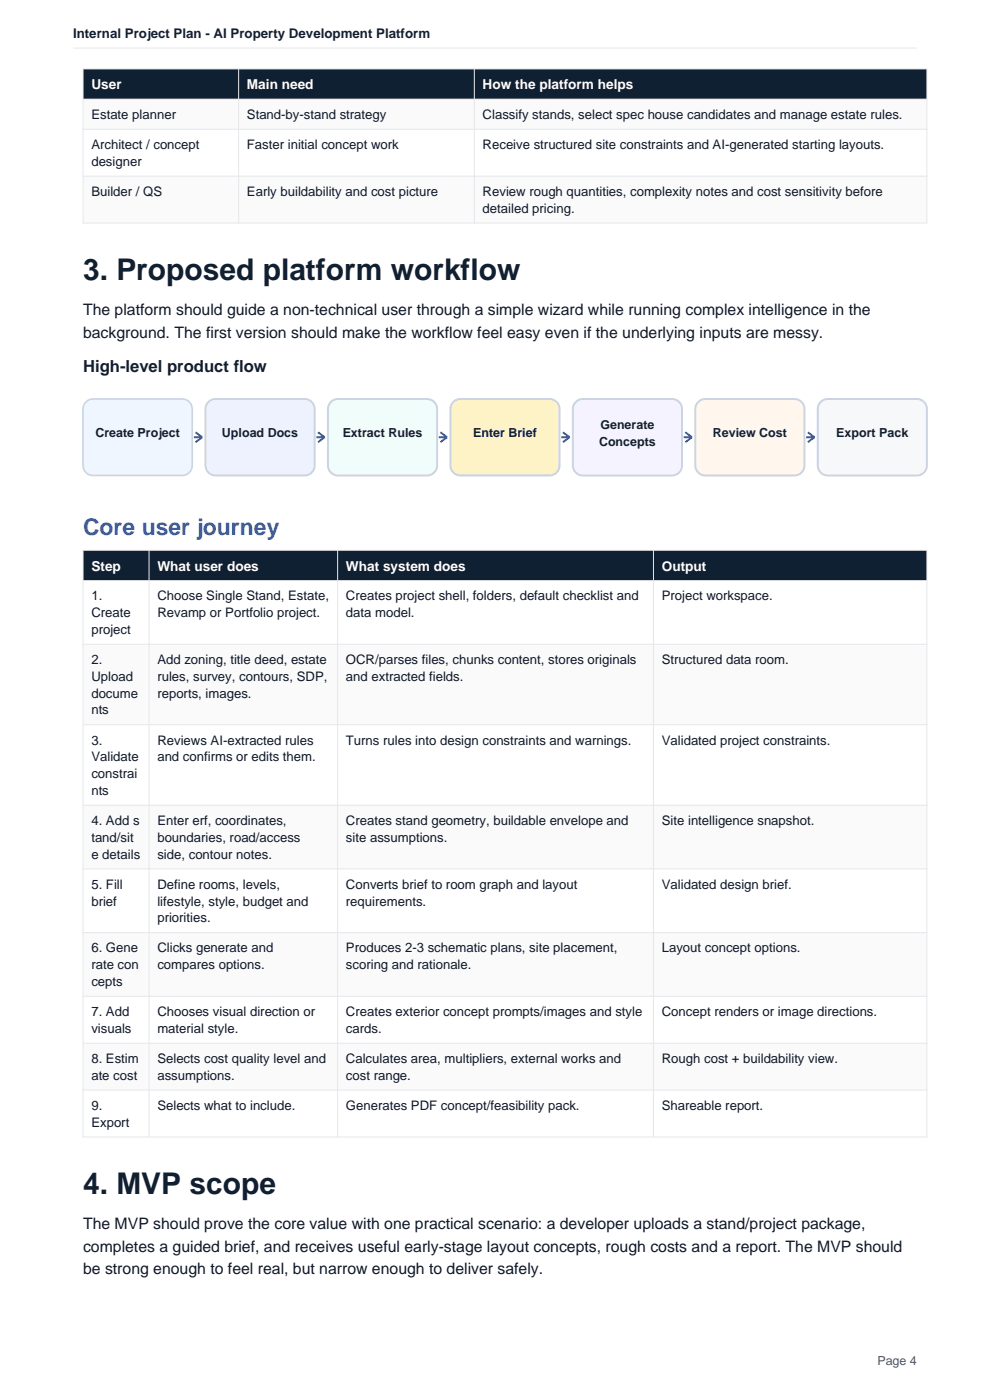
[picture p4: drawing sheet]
<svg xmlns="http://www.w3.org/2000/svg" width="210mm" height="297mm" viewBox="0 0 210 297" stroke-linecap="round" stroke-linejoin="round" font-family="sans-serif">
<defs><g id="words">
<g font-size="6.3" fill="#102033">
<text x="17.6" y="59.3">3. Proposed platform workflow</text>
<text x="17.6" y="253.2">4. MVP scope</text>
</g>
<text font-size="4.9" fill="#2563eb" x="17.6" y="113.5">Core user journey</text>
<text font-size="3.5" fill="#102033" x="17.6" y="79">High-level product flow</text>
<g font-size="3.4" fill="#111827">
<text x="17.6" y="66.9">The platform should guide a non-technical user through a simple wizard while running complex intelligence in the</text>
<text x="17.6" y="71.6">background. The first version should make the workflow feel easy even if the underlying inputs are messy.</text>
<text x="17.6" y="260.8">The MVP should prove the core value with one practical scenario: a developer uploads a stand/project package,</text>
<text x="17.6" y="265.5">completes a guided brief, and receives useful early-stage layout concepts, rough costs and a report. The MVP should</text>
<text x="17.6" y="270.2">be strong enough to feel real, but narrow enough to deliver safely.</text>
</g>
<g font-size="2.9" fill="#fff">
<text x="19.4" y="18.9">User</text>
<text x="52.4" y="18.9">Main need</text>
<text x="102.4" y="18.9">How the platform helps</text>
<text x="19.4" y="121">Step</text>
<text x="33.4" y="121">What user does</text>
<text x="73.4" y="121">What system does</text>
<text x="140.4" y="121">Output</text>
</g>
<text font-size="2.8" fill="#102033" x="15.5" y="8">Internal Project Plan - AI Property Development Platform</text>
<g font-size="2.8" fill="#111827">
<text x="19.4" y="25.2">Estate planner</text>
<text x="52.4" y="25.2">Stand-by-stand strategy</text>
<text x="102.4" y="25.2">Classify stands, select spec house candidates and manage estate rules.</text>
<text x="19.4" y="31.6">Architect / concept</text>
<text x="19.4" y="35.2">designer</text>
<text x="52.4" y="31.6">Faster initial concept work</text>
<text x="102.4" y="31.6">Receive structured site constraints and AI-generated starting layouts.</text>
<text x="19.4" y="41.6">Builder / QS</text>
<text x="52.4" y="41.6">Early buildability and cost picture</text>
<text x="102.4" y="41.6">Review rough quantities, complexity notes and cost sensitivity before</text>
<text x="102.4" y="45.1">detailed pricing.</text>
<text x="19.4" y="127.4">1.</text>
<text x="19.4" y="130.9">Create</text>
<text x="33.4" y="127.4">Choose Single Stand, Estate,</text>
<text x="33.4" y="130.9">Revamp or Portfolio project.</text>
<text x="73.4" y="127.4">Creates project shell, folders, default checklist and</text>
<text x="73.4" y="130.9">data model.</text>
<text x="140.4" y="127.4">Project workspace.</text>
<text x="19.4" y="134.5">project</text>
<text x="19.4" y="140.9">2.</text>
<text x="33.4" y="140.9">Add zoning, title deed, estate</text>
<text x="73.4" y="140.9">OCR/parses files, chunks content, stores originals</text>
<text x="140.4" y="140.9">Structured data room.</text>
<text x="19.4" y="144.4">Upload</text>
<text x="19.4" y="148">docume</text>
<text x="33.4" y="144.4">rules, survey, contours, SDP,</text>
<text x="33.4" y="148">reports, images.</text>
<text x="73.4" y="144.4">and extracted fields.</text>
<text x="19.4" y="151.6">nts</text>
<text x="19.4" y="158">3.</text>
<text x="19.4" y="161.5">Validate</text>
<text x="33.4" y="158">Reviews AI-extracted rules</text>
<text x="33.4" y="161.5">and confirms or edits them.</text>
<text x="73.4" y="158">Turns rules into design constraints and warnings.</text>
<text x="140.4" y="158">Validated project constraints.</text>
<text x="19.4" y="165.1">constrai</text>
<text x="19.4" y="168.6">nts</text>
<text x="19.4" y="175">4. Add s</text>
<text x="19.4" y="178.6">tand/sit</text>
<text x="33.4" y="175">Enter erf, coordinates,</text>
<text x="33.4" y="178.6">boundaries, road/access</text>
<text x="73.4" y="175">Creates stand geometry, buildable envelope and</text>
<text x="73.4" y="178.6">site assumptions.</text>
<text x="140.4" y="175">Site intelligence snapshot.</text>
<text x="19.4" y="182.2">e details</text>
<text x="33.4" y="182.2">side, contour notes.</text>
<text x="19.4" y="188.5">5. Fill</text>
<text x="33.4" y="188.5">Define rooms, levels,</text>
<text x="73.4" y="188.5">Converts brief to room graph and layout</text>
<text x="140.4" y="188.5">Validated design brief.</text>
<text x="19.4" y="192.1">brief</text>
<text x="33.4" y="192.1">lifestyle, style, budget and</text>
<text x="33.4" y="195.7">priorities.</text>
<text x="73.4" y="192.1">requirements.</text>
<text x="19.4" y="202">6. Gene</text>
<text x="33.4" y="202">Clicks generate and</text>
<text x="73.4" y="202">Produces 2-3 schematic plans, site placement,</text>
<text x="140.4" y="202">Layout concept options.</text>
<text x="19.4" y="205.6">rate con</text>
<text x="19.4" y="209.2">cepts</text>
<text x="33.4" y="205.6">compares options.</text>
<text x="73.4" y="205.6">scoring and rationale.</text>
<text x="19.4" y="215.6">7. Add</text>
<text x="33.4" y="215.6">Chooses visual direction or</text>
<text x="73.4" y="215.6">Creates exterior concept prompts/images and style</text>
<text x="140.4" y="215.6">Concept renders or image directions.</text>
<text x="19.4" y="219.1">visuals</text>
<text x="33.4" y="219.1">material style.</text>
<text x="73.4" y="219.1">cards.</text>
<text x="19.4" y="225.5">8. Estim</text>
<text x="33.4" y="225.5">Selects cost quality level and</text>
<text x="73.4" y="225.5">Calculates area, multipliers, external works and</text>
<text x="140.4" y="225.5">Rough cost + buildability view.</text>
<text x="19.4" y="229.1">ate cost</text>
<text x="33.4" y="229.1">assumptions.</text>
<text x="73.4" y="229.1">cost range.</text>
<text x="19.4" y="235.5">9.</text>
<text x="19.4" y="239">Export</text>
<text x="33.4" y="235.5">Selects what to include.</text>
<text x="73.4" y="235.5">Generates PDF concept/feasibility pack.</text>
<text x="140.4" y="235.5">Shareable report.</text>
</g>
<g font-size="2.6" fill="#102033">
<text x="20.2" y="92.8">Create Project</text>
<text x="47.1" y="92.8">Upload Docs</text>
<text x="72.7" y="92.8">Extract Rules</text>
<text x="100.4" y="92.8">Enter Brief</text>
<text x="127.1" y="94.5">Concepts</text>
<text x="127.4" y="91">Generate</text>
<text x="151.2" y="92.8">Review Cost</text>
<text x="177.4" y="92.8">Export Pack</text>
</g>
<text font-size="2.6" fill="#4b5563" x="186.1" y="289.5">Page 4</text>
</g></defs>
<path d="M15.5 10.2h179" fill="none" stroke="#e5e7eb" stroke-width=".21"/>
<path d="M17.6 14.6h179v6.4h-179z" fill-rule="evenodd" fill="#102033"/>
<g fill="#fafafb">
<path d="M17.6 21h179v6.4h-179z" fill-rule="evenodd"/>
<path d="M17.6 37.4h179v9.9h-179z" fill-rule="evenodd"/>
</g>
<path d="M17.6 14.6h179v32.7h-179zM50.6 14.6v32.7M100.6 14.6v32.7M17.6 21h179M17.6 27.4h179M17.6 37.4h179" fill="none" stroke="#e5e7eb" stroke-width=".21"/>
<path d="M18.2 85.3l1-.6 .5-.1h19a2.12 2.12 0 0 1 2.1 2.2v12a2.12 2.12 0 0 1-2.1 2.1h-19a2.12 2.12 0 0 1-2.1-2.1v-12l.1-.6z" fill-rule="evenodd" fill="#eff6ff" stroke="#cbd5e1" stroke-width=".35"/>
<path d="M41.1 92.8h1.8M41.5 91.7l1.4 1.1M42.9 92.8l-1.4 1" fill="none" stroke="#2563eb" stroke-width=".42"/>
<path d="M44.2 85.3l.9-.6 .6-.1h18.9a2.12 2.12 0 0 1 2.1 2.2v12a2.12 2.12 0 0 1-2.1 2.1h-18.9a2.12 2.12 0 0 1-2.1-2.1v-12l.1-.6z" fill-rule="evenodd" fill="#eef2ff" stroke="#cbd5e1" stroke-width=".42"/>
<path d="M67.1 92.8h1.8M67.4 91.7l1.5 1.1M68.9 92.8l-1.5 1" fill="none" stroke="#2563eb" stroke-width=".42"/>
<path d="M70.2 85.3l.9-.6 .6-.1h18.9a2.12 2.12 0 0 1 2.1 2.2v12a2.12 2.12 0 0 1-2.1 2.1h-18.9a2.12 2.12 0 0 1-2.1-2.1v-12v-.6z" fill-rule="evenodd" fill="#f0fdfa" stroke="#cbd5e1" stroke-width=".42"/>
<path d="M93.1 92.8h1.7M93.4 91.7l1.4 1.1M94.8 92.8l-1.4 1" fill="none" stroke="#2563eb" stroke-width=".42"/>
<path d="M96.2 85.3l.9-.6 .6-.1h18.9a2.12 2.12 0 0 1 2.1 2.2v12a2.12 2.12 0 0 1-2.1 2.1h-18.9a2.12 2.12 0 0 1-2.2-2.1v-12l.1-.6z" fill-rule="evenodd" fill="#fef3c7" stroke="#cbd5e1" stroke-width=".42"/>
<path d="M119 92.8h1.8M119.4 91.7l1.4 1.1M120.8 92.8l-1.4 1" fill="none" stroke="#2563eb" stroke-width=".42"/>
<path d="M122.1 85.3l1-.6 .5-.1h19a2.12 2.12 0 0 1 2.1 2.2v12a2.12 2.12 0 0 1-2.1 2.1h-19a2.12 2.12 0 0 1-2.1-2.1v-12l.1-.6z" fill-rule="evenodd" fill="#f5f3ff" stroke="#cbd5e1" stroke-width=".42"/>
<path d="M145 92.8h1.8M145.4 91.7l1.4 1.1M146.8 92.8l-1.4 1" fill="none" stroke="#2563eb" stroke-width=".42"/>
<path d="M148.1 85.3l.9-.6 .6-.1h18.9a2.12 2.12 0 0 1 2.1 2.2v12a2.12 2.12 0 0 1-2.1 2.1h-18.9a2.12 2.12 0 0 1-2.1-2.1v-12l.1-.6z" fill-rule="evenodd" fill="#fff7ed" stroke="#cbd5e1" stroke-width=".42"/>
<path d="M171 92.8h1.8M171.3 91.7l1.5 1.1M172.8 92.8l-1.5 1" fill="none" stroke="#2563eb" stroke-width=".42"/>
<path d="M174.1 85.3l.9-.6 .6-.1h18.9a2.12 2.12 0 0 1 2.1 2.2v12a2.12 2.12 0 0 1-2.1 2.1h-18.9a2.12 2.12 0 0 1-2.1-2.1v-12v-.6z" fill-rule="evenodd" fill="#f7f8fa" stroke="#cbd5e1" stroke-width=".42"/>
<path d="M17.6 116.7h179v6.5h-179z" fill-rule="evenodd" fill="#102033"/>
<g fill="#fafafb">
<path d="M17.6 136.7h179v17.1h-179z" fill-rule="evenodd"/>
<path d="M17.6 170.8h179v13.5h-179z" fill-rule="evenodd"/>
<path d="M17.6 197.8h179v13.6h-179z" fill-rule="evenodd"/>
<path d="M17.6 221.3h179v10h-179z" fill-rule="evenodd"/>
</g>
<g fill="none" stroke="#e5e7eb" stroke-width=".21">
<path d="M17.6 116.7h179v124.5h-179zM31.6 116.7v124.5M71.6 116.7v124.5M138.6 116.7v124.5M17.6 123.2h179M17.6 136.7h179M17.6 153.8h179M17.6 170.8h179M17.6 184.3h179M17.6 197.8h179M17.6 211.4h179M17.6 221.3h179"/>
<path d="M17.6 231.3h179"/>
</g>
<use href="#words"/>
</svg>
